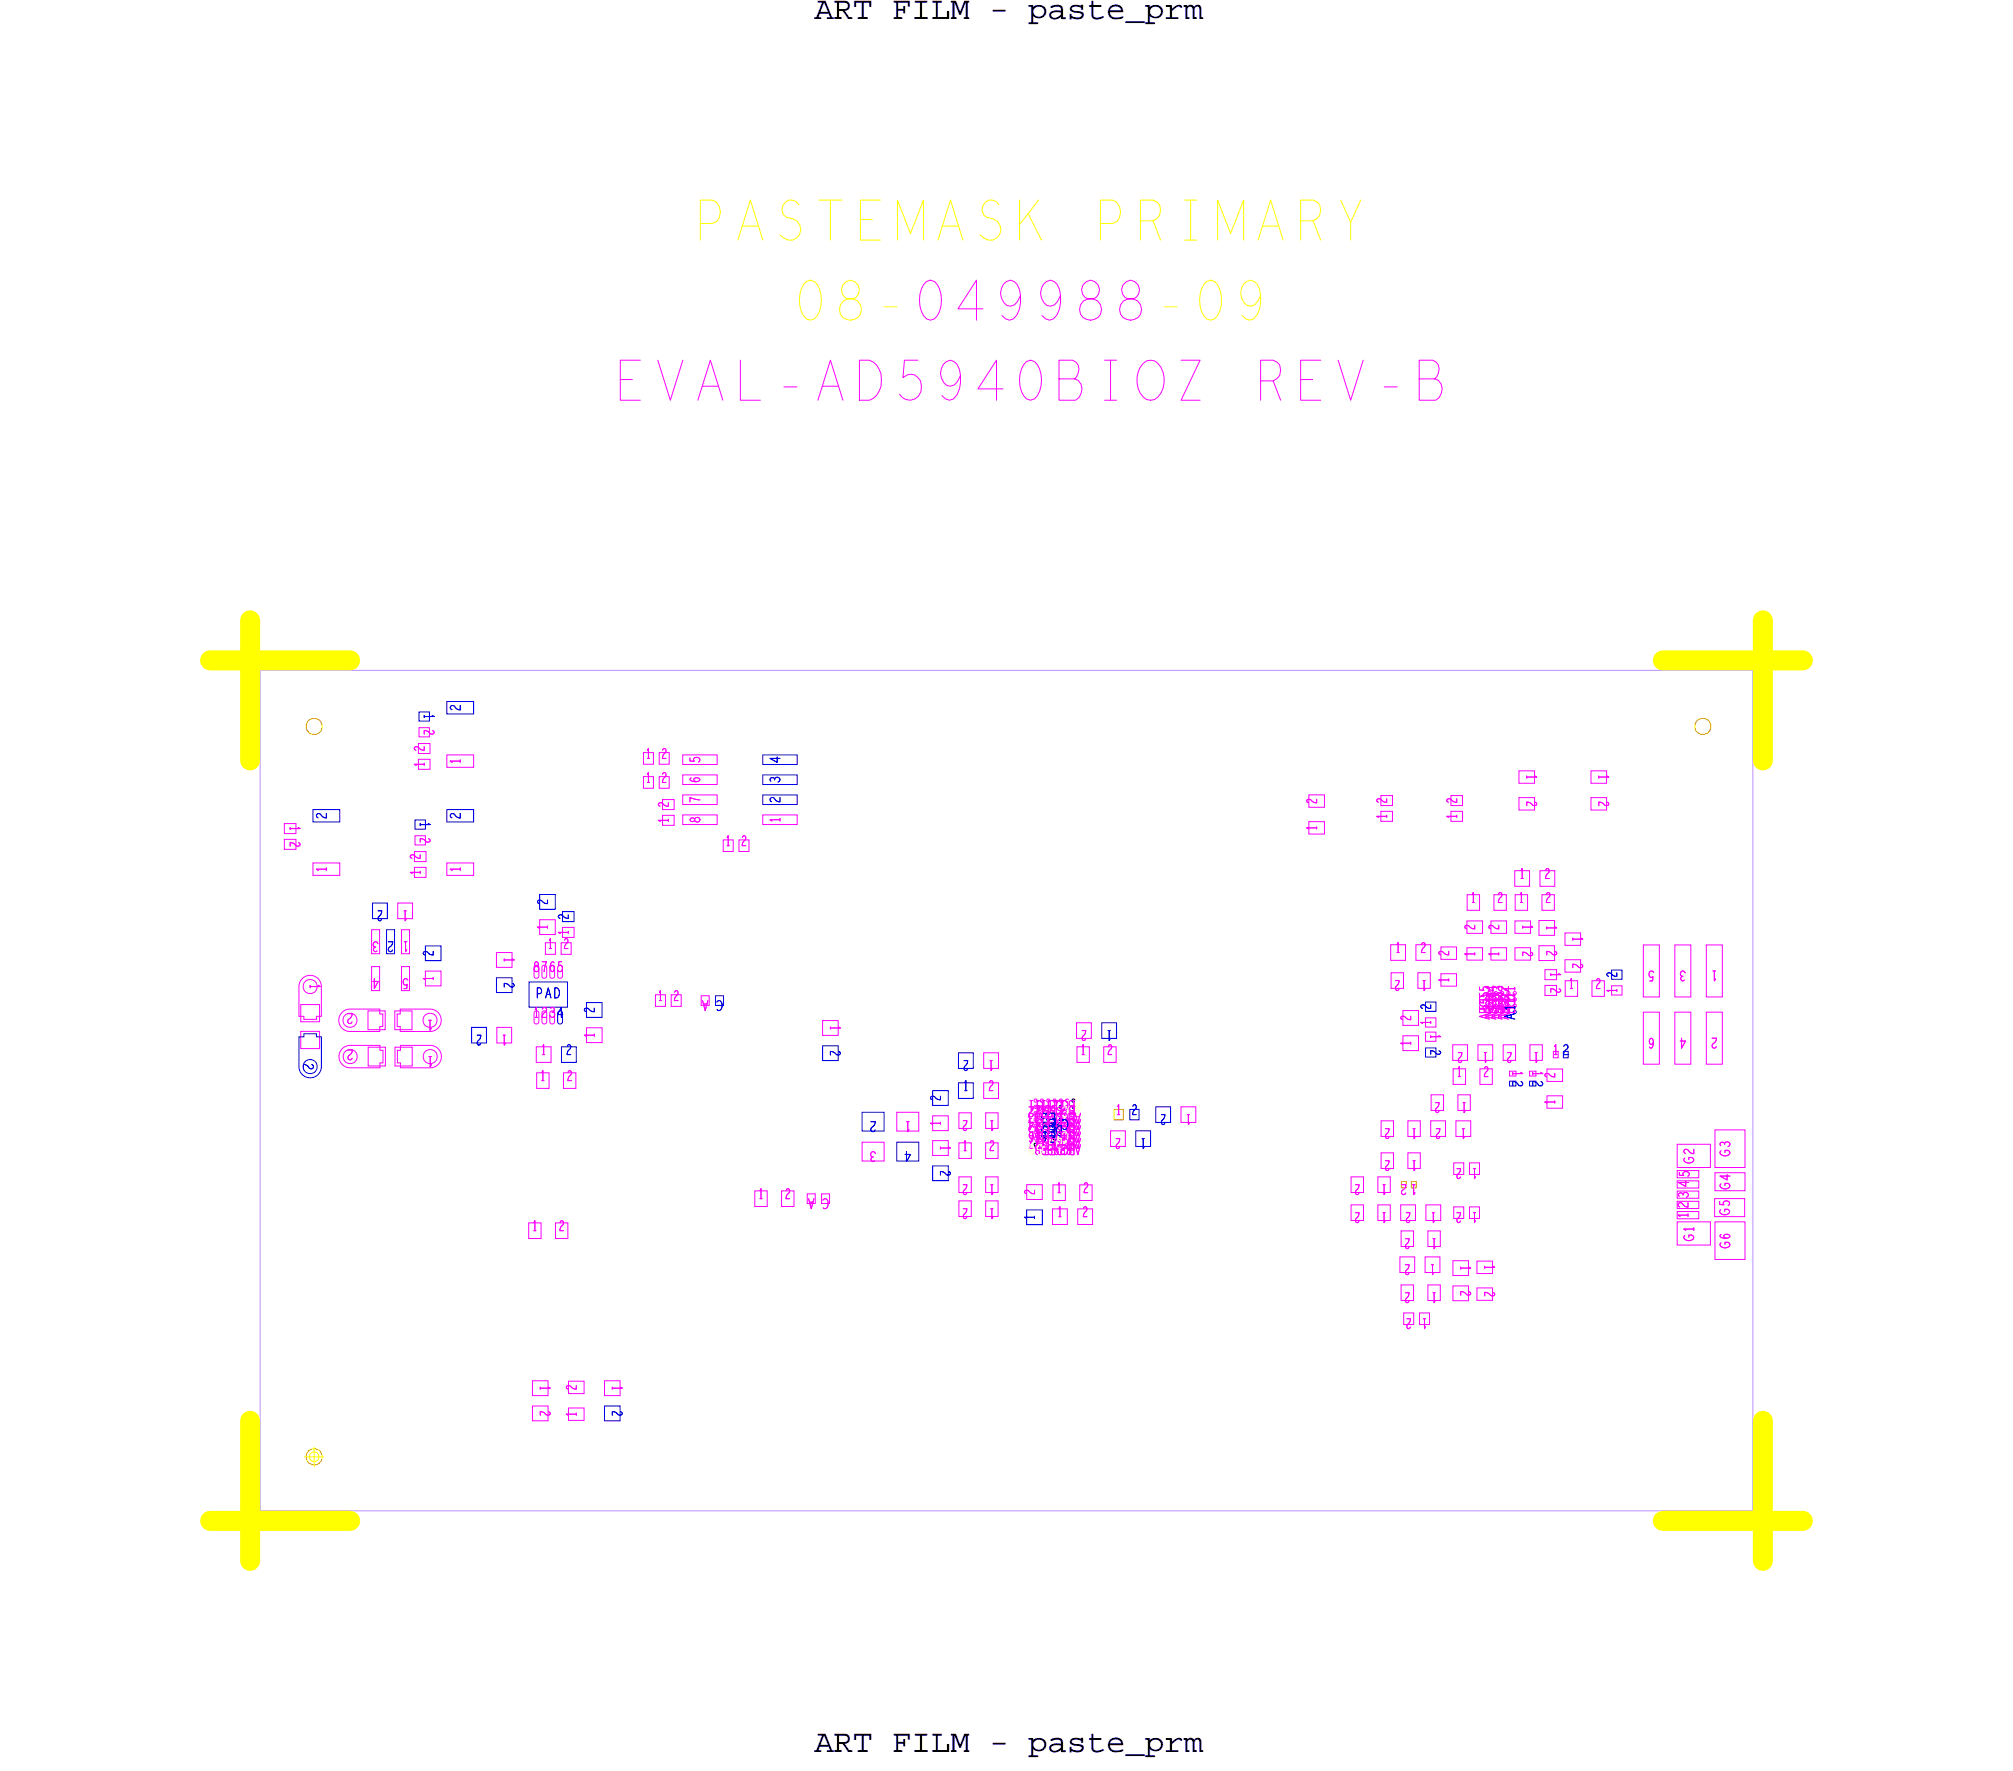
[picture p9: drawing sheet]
<svg xmlns="http://www.w3.org/2000/svg" width="128mm" height="112mm" viewBox="0 0 128 112" stroke-linecap="round" stroke-linejoin="round" font-family="sans-serif">
<defs><g id="words">
<text font-size="2.5" fill="#f0f" x="80" y="25.4">REV-B</text>
<g font-size="2.1">
<text x="51.7" y="1.2">ART FILM - paste_prm</text>
<text x="51.7" y="111.2">ART FILM - paste_prm</text>
</g>
<g font-size=".6" fill="#00f">
<text x="26.9" y="45.3" transform="rotate(90 26.9 45.3)">1</text>
<text x="26.7" y="52.2" transform="rotate(90 26.7 52.2)">1</text>
<text x="49.5" y="49.7" transform="rotate(-90 49.5 49.7)">3</text>
<text x="34" y="63.3">PAD</text>
<text x="70.6" y="65.4" transform="rotate(-180 70.6 65.4)">1</text>
<text x="96.1" y="64.3" transform="rotate(-90 96.1 64.3)">B1D1</text>
<text x="61.1" y="69.2">1</text>
<text x="96" y="68.6" transform="rotate(90 96 68.6)">2</text>
<text x="97.3" y="68.6" transform="rotate(90 97.3 68.6)">2</text>
<text x="99.2" y="66.9">2</text>
<text x="65.7" y="77.4" transform="rotate(-90 65.7 77.4)">1</text>
<text x="72.7" y="72.3" transform="rotate(-180 72.7 72.3)">1</text>
</g>
<g font-size=".6" fill="#f0f">
<text x="18.4" y="52.4" transform="rotate(90 18.4 52.4)">1</text>
<text x="26.9" y="48.7" transform="rotate(-90 26.9 48.7)">1</text>
<text x="29.2" y="48.5" transform="rotate(-90 29.2 48.5)">1</text>
<text x="41" y="48.1">1</text>
<text x="41" y="49.7">1</text>
<text x="42.4" y="52.2" transform="rotate(-90 42.4 52.2)">1</text>
<text x="46.1" y="53.7">1</text>
<text x="49.5" y="52.2" transform="rotate(-90 49.5 52.2)">1</text>
<text x="83.6" y="52.7" transform="rotate(-90 83.6 52.7)">1</text>
<text x="88" y="52" transform="rotate(-90 88 52)">1</text>
<text x="92.5" y="52" transform="rotate(-90 92.5 52)">1</text>
<text x="96.9" y="49.2" transform="rotate(90 96.9 49.2)">1</text>
<text x="101.5" y="49.2" transform="rotate(90 101.5 49.2)">1</text>
<text x="20.7" y="55.4" transform="rotate(-90 20.7 55.4)">1</text>
<text x="24" y="59.8" transform="rotate(-180 24 59.8)">3</text>
<text x="25.9" y="57.8" transform="rotate(-180 25.9 57.8)">1</text>
<text x="25.9" y="59.8" transform="rotate(-180 25.9 59.8)">1</text>
<text x="26.7" y="55.5" transform="rotate(-90 26.7 55.5)">1</text>
<text x="29.2" y="55.4" transform="rotate(-90 29.2 55.4)">1</text>
<text x="34.7" y="59" transform="rotate(-90 34.7 59)">1</text>
<text x="36.1" y="59.3" transform="rotate(-90 36.1 59.3)">1</text>
<text x="93.3" y="57.3">1</text>
<text x="96.4" y="57.3">1</text>
<text x="96.4" y="55.8">1</text>
<text x="96.6" y="58.7" transform="rotate(90 96.6 58.7)">1</text>
<text x="98.2" y="58.7" transform="rotate(90 98.2 58.7)">1</text>
<text x="99.8" y="59.4" transform="rotate(90 99.8 59.4)">1</text>
<text x="19.7" y="62.4" transform="rotate(90 19.7 62.4)">1</text>
<text x="27.5" y="62.3" transform="rotate(-90 27.5 62.3)">1</text>
<text x="27.5" y="64.8" transform="rotate(-180 27.5 64.8)">1</text>
<text x="32" y="60.8" transform="rotate(90 32 60.8)">1</text>
<text x="32.2" y="65.7" transform="rotate(-180 32.2 65.7)">1</text>
<text x="33.8" y="64.6">1234</text>
<text x="34.8" y="60.2">1</text>
<text x="37.7" y="65.9" transform="rotate(-90 37.7 65.9)">1</text>
<text x="41.8" y="63.5">1</text>
<text x="45" y="63.5" transform="rotate(-180 45 63.5)">A</text>
<text x="52.7" y="65.1" transform="rotate(90 52.7 65.1)">1</text>
<text x="88.6" y="60.5">1</text>
<text x="90.5" y="62.2" transform="rotate(-180 90.5 62.2)">1</text>
<text x="90.8" y="65.1" transform="rotate(-90 90.8 65.1)">1</text>
<text x="90.8" y="65.6" transform="rotate(90 90.8 65.6)">1</text>
<text x="91.9" y="62.4" transform="rotate(-90 91.9 62.4)">1</text>
<text x="93.6" y="60.7" transform="rotate(-90 93.6 60.7)">1</text>
<text x="94.5" y="64.7" transform="rotate(-90 94.5 64.7)">A5C5</text>
<text x="94.5" y="64.3" transform="rotate(-90 94.5 64.3)">B5D5</text>
<text x="94.9" y="64.3" transform="rotate(-90 94.9 64.3)">B4D4</text>
<text x="95.1" y="60.7" transform="rotate(-90 95.1 60.7)">1</text>
<text x="95.3" y="64.7" transform="rotate(-90 95.3 64.7)">A3C3</text>
<text x="95.3" y="64.3" transform="rotate(-90 95.3 64.3)">B3D3</text>
<text x="95.7" y="64.3" transform="rotate(-90 95.7 64.3)">B2D2</text>
<text x="98.4" y="61.7" transform="rotate(90 98.4 61.7)">1</text>
<text x="99.6" y="62.7">1</text>
<text x="102.6" y="63" transform="rotate(-90 102.6 63)">1</text>
<text x="107" y="61.6" transform="rotate(-180 107 61.6)">3</text>
<text x="109" y="61.6" transform="rotate(-180 109 61.6)">1</text>
<text x="27.5" y="67.1" transform="rotate(-180 27.5 67.1)">1</text>
<text x="34.3" y="68.6">1</text>
<text x="34.3" y="66.9">1</text>
<text x="57.8" y="71.2" transform="rotate(-180 57.8 71.2)">1</text>
<text x="59.7" y="71.5" transform="rotate(-90 59.7 71.5)">1</text>
<text x="63.1" y="67.3" transform="rotate(-180 63.1 67.3)">1</text>
<text x="63.1" y="71.1" transform="rotate(-180 63.1 71.1)">1</text>
<text x="68.2" y="69.8" transform="rotate(-180 68.2 69.8)">B1D1F1</text>
<text x="68.2" y="70.2" transform="rotate(-180 68.2 70.2)">B2D2F2</text>
<text x="68.2" y="70.6" transform="rotate(-180 68.2 70.6)">B3D3F3</text>
<text x="68.2" y="71" transform="rotate(-180 68.2 71)">B4D4F4</text>
<text x="68.2" y="71.4" transform="rotate(-180 68.2 71.4)">B5D5F5</text>
<text x="68.6" y="66.9">1</text>
<text x="68.6" y="70.6" transform="rotate(-180 68.6 70.6)">A3C3E3G3</text>
<text x="70.8" y="70.7">1</text>
<text x="75.6" y="70.7" transform="rotate(-180 75.6 70.7)">1</text>
<text x="89.5" y="66.4" transform="rotate(-90 89.5 66.4)">1</text>
<text x="89.9" y="71.6" transform="rotate(-180 89.9 71.6)">1</text>
<text x="92.5" y="68.3">1</text>
<text x="93" y="71.6" transform="rotate(-180 93 71.6)">1</text>
<text x="93.1" y="70" transform="rotate(-180 93.1 70)">1</text>
<text x="94.4" y="66.8" transform="rotate(-180 94.4 66.8)">1</text>
<text x="96" y="67.9" transform="rotate(90 96 67.9)">1</text>
<text x="97.3" y="67.9" transform="rotate(90 97.3 67.9)">1</text>
<text x="97.7" y="66.8" transform="rotate(-180 97.7 66.8)">1</text>
<text x="98.5" y="66.9">1</text>
<text x="98.7" y="70.1" transform="rotate(-90 98.7 70.1)">1</text>
<text x="48.1" y="76.1">1</text>
<text x="51.7" y="76.1" transform="rotate(-180 51.7 76.1)">A</text>
<text x="55.6" y="73.1" transform="rotate(-180 55.6 73.1)">3</text>
<text x="59.7" y="72.7" transform="rotate(90 59.7 72.7)">1</text>
<text x="61.1" y="73">1</text>
<text x="63.1" y="76.7" transform="rotate(-180 63.1 76.7)">1</text>
<text x="63.1" y="75.2" transform="rotate(-180 63.1 75.2)">1</text>
<text x="67.1" y="75.7">1</text>
<text x="67.1" y="77.2">1</text>
<text x="68.2" y="72.2" transform="rotate(-180 68.2 72.2)">B7D7F7</text>
<text x="68.2" y="72.6" transform="rotate(-180 68.2 72.6)">B8D8F8</text>
<text x="88" y="75.2" transform="rotate(-180 88 75.2)">1</text>
<text x="88" y="77" transform="rotate(-180 88 77)">1</text>
<text x="89.9" y="73.7" transform="rotate(-180 89.9 73.7)">1</text>
<text x="89.9" y="75.2" transform="rotate(-180 89.9 75.2)">1</text>
<text x="91.1" y="77" transform="rotate(-180 91.1 77)">1</text>
<text x="93.7" y="77" transform="rotate(-180 93.7 77)">1</text>
<text x="93.7" y="74.2" transform="rotate(-180 93.7 74.2)">1</text>
<text x="107.1" y="77.3" transform="rotate(-90 107.1 77.3)">1</text>
<text x="107.2" y="76" transform="rotate(-90 107.2 76)">3</text>
<text x="109.8" y="73.4" transform="rotate(-90 109.8 73.4)">G3</text>
<text x="33.8" y="78.1">1</text>
<text x="90.6" y="83.7" transform="rotate(-180 90.6 83.7)">1</text>
<text x="91.1" y="80.3" transform="rotate(-180 91.1 80.3)">1</text>
<text x="91.2" y="78.6" transform="rotate(-180 91.2 78.6)">1</text>
<text x="91.2" y="82" transform="rotate(-180 91.2 82)">1</text>
<text x="92.7" y="80.3" transform="rotate(90 92.7 80.3)">1</text>
<text x="94.2" y="80.3" transform="rotate(90 94.2 80.3)">1</text>
<text x="107.5" y="78.8" transform="rotate(-90 107.5 78.8)">G1</text>
<text x="34.3" y="87.9" transform="rotate(90 34.3 87.9)">1</text>
<text x="36.6" y="89.9" transform="rotate(-90 36.6 89.9)">1</text>
<text x="38.9" y="87.9" transform="rotate(90 38.9 87.9)">1</text>
</g>
<text font-size=".6" fill="#d79700" x="89.3" y="75.2" transform="rotate(-180 89.3 75.2)">2</text>
</g></defs>
<!-- layer: Board Outline -->
<path d="M16.5 42.5h94.8v53.4h-94.8z" fill="none" stroke="#bf8fff" stroke-width=".06"/>
<path d="M15.9 39.4v8.9zM111.9 39.4v8.9zM13.3 41.9h8.9zM105.5 41.9h8.9zM13.3 96.5h8.9zM15.9 90.2v8.9zM105.5 96.5h8.9zM111.9 90.2v8.9z" fill="none" stroke="#ff0" stroke-width="1.3"/>
<!-- layer: Components -->
<path d="M19.1 63.8h1.2v1h-1.2zM19.1 65.5h1.2v1h-1.2zM23.4 64.2h1v1.1h-1zM23.4 66.5h1.1v1.2h-1.1zM25.1 64.2h1v1.1h-1zM25.1 66.5h1.1v1.2h-1.1z" fill="none" stroke="#f0f" stroke-width=".06"/>
<!-- layer: Nets -->
<g fill="none" stroke="#f0f" stroke-width=".06">
<path d="M18 52.3h.8v.6h-.8zM18 53.3h.8v.6h-.8zM19.9 54.8h1.7v.8h-1.7zM23.6 59h.5v1.5h-.5zM25.2 57.3h1v1h-1zM25.5 59h.5v1.5h-.5zM26.3 54h.7v.7h-.7zM26.3 55h.7v.7h-.7zM26.3 53h.7v.6h-.7zM26.6 47.2h.7v.6h-.7zM26.6 48.2h.7v.6h-.7zM26.6 46.2h.7v.6h-.7z"/>
<path d="M28.4 47.9h1.7v.8h-1.7zM28.4 54.8h1.7v.8h-1.7zM34.3 58.4h.9v.9h-.9zM34.6 59.8h.7v.8h-.7zM35.6 59.8h.7v.8h-.7zM35.7 58.9h.7v.6h-.7zM40.8 47.8h.7v.7h-.7zM40.8 49.3h.7v.7h-.7zM41.8 47.8h.7v.7h-.7zM41.8 49.3h.7v.7h-.7zM42 50.7h.8v.7h-.8zM42 51.7h.8v.7h-.8z"/>
<path d="M43.3 50.4h2.2v.7h-2.2zM43.3 47.9h2.2v.6h-2.2zM43.3 49.2h2.2v.6h-2.2zM43.3 51.7h2.2v.6h-2.2zM45.9 53.3h.6v.7h-.6zM46.9 53.3h.6v.7h-.6zM48.4 51.7h2.2v.6h-2.2zM83.1 52.1h1v.8h-1zM83.1 50.4h1v.8h-1zM87.6 50.5h.8v.6h-.8zM87.6 51.5h.8v.6h-.8zM88.3 60h.9v.9h-.9z"/>
<path d="M89.9 60h.9v.9h-.9zM92.1 50.5h.7v.6h-.7zM92.1 51.5h.7v.6h-.7zM93.1 58.4h1v.8h-1zM93.1 56.8h.8v1h-.8zM94.6 58.4h1v.8h-1zM94.8 56.8h.8v1h-.8zM96.1 55.3h1v.9h-1zM96.2 58.4h.9v.8h-.9zM96.2 56.8h.8v1h-.8zM96.4 50.6h1v.8h-1zM96.4 48.9h1v.8h-1z"/>
<path d="M97.7 58.4h1v1h-1zM97.7 55.3h1v.9h-1zM97.9 56.8h.8v1h-.8zM99.3 59.2h1v.8h-1zM101 50.6h1v.8h-1zM101 48.9h1v.8h-1zM104.3 60h1v3.3h-1zM106.3 60h1v3.3h-1zM108.3 60h1v3.3h-1zM19.2 62.1l.3-.2h.4l.3 .2 .2 .3v2.1h-.3v.2h-.8v-.2h-.3v-1.9zM21.7 64.3l.5-.3h1.9v.4h.2v.8h-.2v.3l-2.1-.1-.3-.2-.2-.3v-.3zM21.7 66.6l.5-.3h1.9v.4h.2v.8h-.2v.3l-2.1-.1-.3-.2-.2-.3v-.3z"/>
<path d="M23.6 61.3h.5v1.6h-.5zM25.4 64l2.2 .1 .3 .4 .1 .5-.2 .3-.4 .2h-2v-.3h-.2v-.8h.2zM25.4 66.3l2.2 .1 .3 .3 .1 .6-.2 .3-.4 .2h-2v-.3h-.2v-.8h.2zM25.5 61.3h.5v1.6h-.5zM27 61.6h1v1h-1zM31.5 60.5h1v.9h-1zM31.5 65.2h1v1h-1zM33.6 77.6h.7v1h-.7zM34 64.2h.1l.1 .1v.5l-.1 .2h-.1l-.1-.2v-.5zM34 61.3h.1l.1 .1v.5l-.1 .2h-.1l-.1-.2v-.5zM34 66.4h1v1h-1zM34.1 68.1h.7v1h-.7z"/>
<path d="M34.5 64.2h.1l.1 .1v.5l-.1 .2h-.1l-.1-.2v-.5zM34.5 61.3h.1l.1 .1v.5l-.1 .2h-.1l-.1-.2v-.5zM35 61.3h.1l.1 .1v.5l-.1 .2h-.1l-.1-.2v-.5zM35 64.2h.1l.1 .1v.5l-.1 .2h-.1l-.1-.2v-.5zM35.3 77.6h.7v1h-.7zM35.5 61.3h.1l.1 .1v.5l-.1 .2h-.1l-.1-.2v-.5zM35.8 68.1h.7v1h-.7zM37.2 65.2h1v1h-1zM41.6 63.1h.6v.8h-.6zM42.6 63.1h.6v.8h-.6zM44.5 63.2h.5v.6h-.5zM47.9 75.6h.8v1h-.8z"/>
<path d="M49.6 75.6h.8v1h-.8zM51.2 75.8h.5v.6h-.5zM52.1 75.8h.6v.6h-.6zM52.2 64.8h1v.9h-1zM54.7 72.5h1.4v1.2h-1.4zM56.9 70.6h1.4v1.2h-1.4zM59.2 70.8h1v1h-1zM59.2 72.4h1v.9h-1zM60.9 70.6h.7v1h-.7zM60.9 72.5h.7v1h-.7zM60.9 74.7h.7v1h-.7zM60.9 76.2h.7v1h-.7z"/>
<path d="M62.4 66.8h1v1h-1zM62.4 68.7h1v1h-1zM62.6 72.5h.7v1h-.7zM62.6 70.6h.7v1h-.7zM62.6 76.2h.7v1h-.7zM62.6 74.7h.7v1h-.7zM65.2 75.2h1v.9h-1zM66.8 76.7h.9v1h-.9zM66.8 75.2h.8v1h-.8zM68.3 64.9h1v1h-1zM68.4 66.4h.7v1h-.7zM68.4 76.7h.9v1h-.9z"/>
<path d="M68.5 75.2h.8v1h-.8zM70.1 66.4h.7v1h-.7zM70.5 71.8h.9v1h-.9zM75 70.2h.9v1h-.9zM85.8 74.7h.7v1h-.7zM85.8 76.5h.7v1h-.7zM87.5 74.7h.7v1h-.7zM87.5 76.5h.7v1h-.7zM87.7 71.1h.7v1h-.7zM87.7 73.2h.7v1h-.7zM88.3 61.7h.8v1h-.8zM88.8 79.8h1v1h-1z"/>
<path d="M88.9 76.5h.9v1h-.9zM88.9 78.1h.8v1h-.8zM89 65.7h1v1h-1zM89 64.1h1v1h-1zM89.4 73.2h.7v1h-.7zM89.4 71.1h.7v1h-.7zM90 61.7h.8v1h-.8zM90.4 79.8h1v1h-1zM90.5 65.5h.6v.6h-.6zM90.5 64.6h.6v.6h-.6zM90.5 76.5h.9v1h-.9zM90.6 78.1h.8v1h-.8z"/>
<path d="M90.8 71.1h.9v1h-.9zM90.8 69.5h.8v1h-.8zM91.5 60.1h.9v.8h-.9zM91.5 61.8h.9v.8h-.9zM92.2 66.3h.9v1h-.9zM92.2 67.8h.8v1h-.8zM92.3 73.8h.6v.7h-.6zM92.3 76.6h.6v.7h-.6zM92.4 71.1h.9v1h-.9zM92.5 69.5h.8v1h-.8zM93.1 60.1h1v.8h-1zM93.3 76.6h.6v.7h-.6z"/>
<path d="M93.3 73.8h.6v.7h-.6zM93.8 66.3h.9v1h-.9zM93.9 67.8h.8v1h-.8zM94.6 60.1h1v.8h-1zM95.4 66.3h.8v1h-.8zM96.2 60.1h.9v.8h-.9zM97.1 66.3h.8v1h-.8zM97.7 60h1v1h-1zM98.1 62.5h.7v.7h-.7zM98.1 61.5h.7v.7h-.7zM98.2 69.5h1v.8h-1zM98.2 67.8h1v.8h-1z"/>
<path d="M99.3 60.9h1v.8h-1zM99.3 62.2h.8v1h-.8zM101 62.2h.8v1h-.8zM102.3 62.6h.6v.5h-.6zM104.3 64.2h1v3.3h-1zM106.3 64.2h1v3.3h-1zM106.4 75.6h1.4v.4h-1.4zM106.4 76.2h1.4v.5h-1.4zM106.4 74.3h1.4v.4h-1.4zM106.4 76.9h1.4v.4h-1.4zM106.4 77.5h2.2v1.5h-2.2zM106.4 72.6h2.2v1.5h-2.2z"/>
<path d="M106.4 74.9h1.4v.5h-1.4zM108.3 64.2h1v3.3h-1zM108.8 76.1h1.9v1.1h-1.9zM108.8 77.5h2v2.4h-2zM108.8 71.7h2v2.4h-2zM108.8 74.4h2v1.2h-2zM33.8 89.2h1v1h-1zM33.8 87.6h1v1h-1zM36.1 89.4h1v.7h-1zM36.1 87.7h1v.7h-1zM38.4 87.6h1v1h-1zM88.9 81.5h.8v1h-.8z"/>
<path d="M89.1 83.3h.6v.8h-.6zM90.1 83.3h.6v.8h-.6zM90.6 81.5h.8v1h-.8zM92.2 80h1v.9h-1zM92.2 81.6h1v.9h-1zM93.7 80h1v.8h-1zM93.7 81.7h1v.8h-1z"/>
<circle cx="19.7" cy="62.6" r=".45"/>
<circle cx="22.2" cy="64.8" r=".45"/>
<circle cx="22.2" cy="67.1" r=".45"/>
<circle cx="27.3" cy="64.8" r=".45"/>
<circle cx="27.3" cy="67.1" r=".45"/>
</g>
<g fill="none" stroke="#d79700" stroke-width=".06">
<path d="M70.7 70.4h.6v.7h-.6z"/>
<circle cx="19.9" cy="46.1" r=".51"/>
<circle cx="108.1" cy="46.1" r=".51"/>
<circle cx="19.9" cy="92.5" r=".51"/>
</g>
<g fill="none" stroke="#00f" stroke-width=".06">
<path d="M19.9 51.4h1.7v.8h-1.7zM23.6 57.3h1v1h-1zM24.5 59h.5v1.5h-.5zM26.3 52h.7v.6h-.7zM26.6 45.2h.7v.6h-.7zM28.4 44.5h1.7v.8h-1.7zM28.4 51.4h1.7v.8h-1.7zM34.3 56.8h.9v.9h-.9zM35.7 57.9h.7v.6h-.7zM48.4 49.2h2.2v.6h-2.2zM48.4 47.9h2.2v.6h-2.2zM48.4 50.4h2.2v.7h-2.2z"/>
<path d="M19 65.8h.3v-.2h.8v.2h.3v2l-.2 .3-.3 .3-.5-.1-.4-.4zM27 60h1v1h-1zM29.9 65.2h1v1h-1zM31.5 62.1h1v.9h-1zM33.6 62.3h2.4v1.6h-2.4zM35.5 64.2h.1l.1 .1v.5l-.1 .2h-.1l-.1-.2v-.5zM35.6 66.4h1v1h-1zM37.2 63.6h1v1h-1zM45.4 63.2h.5v.6h-.5zM52.2 66.4h1v.9h-1zM54.7 70.6h1.4v1.2h-1.4zM56.9 72.5h1.4v1.2h-1.4z"/>
<path d="M59.2 69.2h1v1h-1zM59.2 74h1v.9h-1zM60.8 66.8h1v1h-1zM60.8 68.7h1v1h-1zM65.2 76.8h1v.9h-1zM69.9 64.9h1v1h-1zM71.7 70.4h.6v.7h-.6zM72.1 71.8h.9v1h-.9zM73.4 70.2h.9v1h-.9zM90.5 63.6h.6v.6h-.6zM90.5 66.5h.6v.6h-.6zM102.3 61.6h.6v.5h-.6z"/>
<path d="M38.4 89.2h1v1h-1z"/>
<circle cx="19.7" cy="67.7" r=".45"/>
</g>
<!-- layer: Text -->
<g fill="none" stroke="#f0f" stroke-width=".06">
<path d="M58.8 17.9a.57 .57 0 0 1 .8 .4 1.82 1.82 0 0 1-.3 1.9 .57 .57 0 0 1-.8-.4 1.82 1.82 0 0 1 .3-1.9zM62.4 19.6h-1.6l1.2-1.8v2.5M64.8 18.8l-.2 .3a.49 .49 0 0 1-.9 .1 .88 .88 0 0 1 .4-1.4 .88 .88 0 0 1 .7 1 1.72 1.72 0 0 1-.5 1.4l-.2 .1-.3-.1-.2-.2M67.3 18.8l-.2 .3a.49 .49 0 0 1-.8 .1 .88 .88 0 0 1 .4-1.4 .88 .88 0 0 1 .6 1 1.72 1.72 0 0 1-.4 1.4l-.3 .1-.2-.1-.3-.2M68.7 18.1a.58 .58 0 0 0 .1 .6 .58 .58 0 0 0 .6 .3 .69 .69 0 0 1 .4 1 .69 .69 0 0 1-1.2 0 .69 .69 0 0 1 .5-1 .58 .58 0 0 0 .7-.8 .58 .58 0 0 0-1.1-.1zM71.3 18.1a.58 .58 0 0 0 0 .6 .58 .58 0 0 0 .6 .3 .69 .69 0 0 1 .4 1 .69 .69 0 0 1-1.1 0 .69 .69 0 0 1 .4-1 .58 .58 0 0 0 .7-.8 .58 .58 0 0 0-1-.1zM39.4 24.1h.7M40.6 22.9h-1.2v2.5h1.2M41.8 22.9l.7 2.5 .8-2.5M44.3 25.4l.8-2.5 .8 2.5M44.6 24.5h1M47 22.9v2.5h1.3"/>
<path d="M49.8 24.6h.8M51.9 25.4l.8-2.5 .8 2.5M52.2 24.5h1M54.5 22.9h.7a1.44 1.44 0 0 1 0 2.5h-.7zM58.3 22.9h-.9l-.1 1.1a.68 .68 0 0 1 .8-.2 .68 .68 0 0 1 .4 .7 .76 .76 0 0 1-.5 .8 .76 .76 0 0 1-.9-.3M61 23.8l-.2 .4a.49 .49 0 0 1-.9 .1 .88 .88 0 0 1 .4-1.4 .88 .88 0 0 1 .7 .9 1.72 1.72 0 0 1-.5 1.5l-.2 .1-.3-.1-.2-.2M63.7 24.7h-1.6l1.1-1.8v2.5M65.2 22.9a.57 .57 0 0 1 .8 .5 1.82 1.82 0 0 1-.3 1.9 .57 .57 0 0 1-.9-.5 1.82 1.82 0 0 1 .4-1.9zM67.2 24h1a.74 .74 0 0 1 .5 .7 .74 .74 0 0 1-.4 .7h-1.1v-2.5h.9a.68 .68 0 0 1 .1 1.1M70.1 25.4h.8M70.1 22.9h.8M70.5 22.9v2.5"/>
<path d="M72.5 23.1a.76 .76 0 0 1 .9-.2 .76 .76 0 0 1 .4 .7 1.51 1.51 0 0 1-.5 1.8 .95 .95 0 0 1-1.1-1.1 1.54 1.54 0 0 1 .3-1.2zM75 22.9h1.2l-1.2 2.5h1.2M80 24.2h.8a.69 .69 0 0 0 .5-.7 .69 .69 0 0 0-.5-.6h-.8v2.5M83.8 22.9h-1.3v2.5h1.3M84.9 22.9l.8 2.5 .8-2.5M90.1 24h1a.74 .74 0 0 1 .4 .7 .74 .74 0 0 1-.4 .7h-1v-2.5h.8a.68 .68 0 0 1 .2 1.1M18.9 52.5l.2 .1h-.7M18.9 53.5l.2 .1-.2 .1-.5-.2v.2M20.7 55.2h-.6h.1M25.7 57.8v.6l.1-.1M25.7 59.8v.6l.1-.1M26.7 55.4h-.7h.2"/>
<path d="M26.7 54.2v.3l-.5-.3-.2 .2 .1 .1M26.9 48.5h-.6l.1 .1M26.9 47.4v.2l-.5-.2-.1 .1 .1 .1M27.2 53.2l.1 .1-.1 .1-.5-.2v.2M27.5 46.4l.1 .1-.2 .1-.5-.2v.2M29.2 48.3h-.6l.1 .1M29.2 55.2h-.6h.1M34.7 58.8h-.6l.1 .1M34.9 59.7v-.1v.6M35.8 59.7l.1-.1 .1 .1-.2 .5h.2M36.1 59.2h-.7h.2M41.1 47.6l.1-.1v.6"/>
<path d="M41.1 49.1l.1-.1v.7M42.1 47.6l.1-.1 .1 .1-.3 .5h.3M42.1 49.1l.1-.1 .1 .2-.3 .5h.3M42.4 52.1h-.6h.1M42.4 50.9v.3l-.5-.3-.1 .2 .1 .1M43.8 48.1v.2h.3a.17 .17 0 0 1 0-.2 .17 .17 0 0 1 .3 0 .17 .17 0 0 1-.1 .3M43.8 52a.16 .16 0 0 0 .2 .1 .16 .16 0 0 0 .1-.2 .17 .17 0 0 1 .3 .1 .17 .17 0 0 1-.1 .2 .17 .17 0 0 1-.2-.2l-.2-.1zM43.9 49.4h-.1a.32 .32 0 0 0 .3 .2 .32 .32 0 0 0 .3-.2 .17 .17 0 0 0-.2-.1 .17 .17 0 0 0-.1 .3h.1M44.4 50.8l-.6-.2v.3M46.2 53.2v-.2v.7M47.1 53.1l.1-.1 .1 .2-.2 .5h.2M49.5 52h-.6l.1 .1"/>
<path d="M83.6 52.5h-.7l.2 .1M83.6 50.7v.3l-.5-.3-.2 .1 .1 .1M88 51.8h-.6l.1 .1M88 50.7v.2l-.5-.2-.1 .1 .1 .1M88.7 59.9v-.1v.7M90.2 59.9l.1-.1 .2 .2-.3 .5h.3M92.5 51.8h-.7l.1 .1M92.5 50.7v.2l-.5-.2-.2 .1 .1 .1M93.4 56.8l.1-.2v.7M93.6 58.7v.3l-.5-.3-.1 .1 .1 .1M95.1 56.7l.1-.1 .1 .2-.2 .5h.2M95.1 58.7v.3l-.5-.3-.1 .1 .1 .1"/>
<path d="M96.5 56.8l.1-.2v.7M96.5 55.2l.1-.1v.7M97.2 58.8h.1h-.7M97.4 49.2l.1 .1h-.6M97.4 50.9l.1 .1-.1 .1-.5-.2v.2M98.1 55.2l.1-.1 .1 .2-.2 .5h.2M98.2 56.7l.1-.1 .1 .2-.3 .5h.3M98.7 58.8l.1 .1h-.6M100.3 59.5l.2 .1h-.7M102 49.2l.1 .1h-.6M102 50.9l.1 .1-.1 .1-.5-.2v.2M20.2 62.5l.1 .1h-.6"/>
<path d="M22.1 64.3h.3l-.1 .2-.2 .2a.14 .14 0 0 0 0 .2 .14 .14 0 0 0 .2 0M22.1 66.6h.3l-.1 .2-.2 .2a.14 .14 0 0 0 0 .2 .15 .15 0 0 0 .3 0M23.8 62.1v.6l.2-.4h-.3M23.8 60.1a.14 .14 0 0 0-.1 .2 .14 .14 0 0 0 .2 0M25.9 62.2a.17 .17 0 0 0-.2 0 .17 .17 0 0 0-.1 .2 .17 .17 0 0 0 .2 .1v.2h-.2M27.3 64.8v.6l.1-.1M27.3 67.1v.6l.1-.1M27.5 62.1h-.6l.1 .1M32 65.7v.6l.1-.1M32.5 60.9h.1h-.6M33.9 77.6v-.1v.6M34 64.1v-.2v.7"/>
<path d="M34 61.1l-.1 .2a.24 .24 0 0 1 .2 .3 .18 .18 0 0 1-.2-.1 .18 .18 0 0 1 .2-.2v-.2zM34.4 68.1l.1-.2v.7M34.4 61h.3l-.2 .7M34.4 64a.14 .14 0 0 1 .2 0 .14 .14 0 0 1 .1 .2l-.2 .2-.1 .2h.3M34.4 66.4l.1-.1v.6M35 64a.14 .14 0 0 1 .2 0 .14 .14 0 0 1-.1 .2M35.2 61.1h-.1a.32 .32 0 0 0-.2 .2 .32 .32 0 0 0 .2 .3 .17 .17 0 0 0 .1-.2 .17 .17 0 0 0-.2-.1l-.1 .1M35.5 77.6l.2-.1 .1 .1-.3 .5h.3M35.6 61h-.1l-.1 .3a.17 .17 0 0 1 .3 .1 .17 .17 0 0 1-.1 .2 .17 .17 0 0 1-.2 0M36.1 68.1l.1-.2 .1 .2-.3 .5h.3M37.7 65.7h-.6l.1 .1M41.9 63v-.1v.6"/>
<path d="M42.8 63l.1-.1 .1 .1-.2 .5h.2M44.6 63.5l.2 .6 .1-.6M48.2 75.6l.1-.2v.7M49.9 75.5l.1-.1 .1 .2-.2 .5h.2M51.3 76.1l.2 .6 .2-.6M52.2 76.2a.22 .22 0 0 1 .3-.1 .22 .22 0 0 1 .1 .4l-.1 .2h-.3M53.2 65.2h.1h-.6M55.4 73.4a.14 .14 0 0 0-.1 .2 .14 .14 0 0 0 .2 .1M57.6 71.2v.6l.1-.1M59.7 71.3h-.6l.1 .1M60.2 72.8l.1 .1h-.6M61.1 71.1h.3l-.3 .5 .1 .2 .2-.2"/>
<path d="M61.1 76.7h.3l-.3 .5 .1 .1 .2-.1M61.1 75.2h.3l-.3 .5 .1 .1 .2-.1M61.2 72.5l.1-.1v.6M62.8 68.7l.1-.1 .1 .1-.2 .5h.2M62.8 72.5l.2-.1 .1 .1-.3 .5h.3M62.9 67.3v.6l.1-.1M63 71.1v.7v-.2M63 76.7v.6v-.1M63 75.2v.6v-.1M65.3 70.2h.3l-.1 .2-.2 .2a.16 .16 0 0 0 .1 .3 .14 .14 0 0 0 .2-.1M65.4 71v.7l.2-.5h-.3M65.4 69.8h.1"/>
<path d="M65.4 71a.14 .14 0 0 0-.1 .2 .14 .14 0 0 0 .2 0M65.5 69.8v.7v-.1M65.5 72.2l-.2 .7h.3M65.6 72.1l-.1 .1a.17 .17 0 0 1-.2-.2 .17 .17 0 0 1 .2-.1 .37 .37 0 0 1-.1 .6l-.1-.1M65.6 71.5a.17 .17 0 0 0-.2 0 .17 .17 0 0 0-.1 .2 .17 .17 0 0 0 .3 .1l-.1 .3h-.2M65.7 75.5v.3l-.5-.3-.2 .1 .1 .2M65.7 70.2h.3l-.1 .2-.2 .2a.16 .16 0 0 0 .1 .3 .14 .14 0 0 0 .2-.1M65.7 72.7a.18 .18 0 0 1 .3 .1 .18 .18 0 0 1-.2 .2v.3a.16 .16 0 0 0 .2-.2 .16 .16 0 0 0-.2-.1zM65.8 71v.7l.2-.5h-.3M65.9 69.8v.7v-.1M65.9 72.2l-.2 .7h.3M66 70.2h-.2v-.2a.23 .23 0 0 1 .4-.1 .23 .23 0 0 1 0 .4l-.2 .2-.1-.1"/>
<path d="M66 70.6h-.2v-.2a.23 .23 0 0 1 .4-.1 .23 .23 0 0 1 0 .4l-.2 .2-.1-.1M66 71h-.2v-.2a.23 .23 0 0 1 .4-.1 .23 .23 0 0 1 0 .4l-.2 .2-.1-.1M66 71.4h-.2v-.2a.23 .23 0 0 1 .4-.1 .23 .23 0 0 1 0 .4l-.2 .2-.1-.1M66 71.8h-.2v-.2a.23 .23 0 0 1 .4-.1 .23 .23 0 0 1 0 .4l-.2 .2-.1-.1M66 72.2h-.2v-.2a.23 .23 0 0 1 .4-.1 .23 .23 0 0 1 0 .4l-.2 .2-.1-.1M66 72.6h-.2v-.2a.23 .23 0 0 1 .4-.1 .23 .23 0 0 1 0 .4l-.2 .2-.1-.1M66 72.1l-.1 .1a.17 .17 0 0 1-.2-.2 .17 .17 0 0 1 .2-.1 .37 .37 0 0 1-.1 .6l-.1-.1M66 71.5a.17 .17 0 0 0-.2 0 .17 .17 0 0 0-.1 .2 .17 .17 0 0 0 .3 .1l-.1 .3h-.2M66.1 70.2h.3l-.1 .2-.2 .2a.16 .16 0 0 0 .1 .3 .14 .14 0 0 0 .2-.1M66.1 72.7a.18 .18 0 0 1 .3 .1 .18 .18 0 0 1-.2 .2v.3a.16 .16 0 0 0 .2-.2 .16 .16 0 0 0-.2-.1zM66.3 69.8v.7v-.1M66.3 72.2l-.2 .7h.3"/>
<path d="M66.5 70.2h.3l-.1 .2-.2 .2a.16 .16 0 0 0 .1 .3 .14 .14 0 0 0 .2-.1M66.5 69.8v.7h-.2M66.5 70.2v.7h-.2M66.5 70.6v.7h-.2M66.5 71v.7h-.2M66.5 71.4v.7h-.2M66.5 71.8v.7h-.2M66.5 72.2v.7h-.2M66.5 72.6v.7h-.2M66.5 72.7a.18 .18 0 0 1 .3 .1 .18 .18 0 0 1-.2 .2v.3a.16 .16 0 0 0 .2-.2 .16 .16 0 0 0-.2-.1zM66.6 71v.7l.2-.5h-.3M66.7 70.2h.2v.7h-.2"/>
<path d="M66.7 72.2h.2v.7h-.2M66.7 72.6h.2v.7h-.2M66.7 70.4v.1v-.7h.2v.7h-.2M66.8 72.1l-.1 .1a.17 .17 0 0 1-.2-.2 .17 .17 0 0 1 .2-.1 .37 .37 0 0 1-.1 .6l-.1-.1M66.9 72.7a.18 .18 0 0 1 .3 .1 .18 .18 0 0 1-.2 .2v.3a.16 .16 0 0 0 .2-.2 .16 .16 0 0 0-.2-.1zM67.1 69.8v.7v-.1M67.1 72.2l-.2 .7h.3M67.2 75.2v-.1v.6M67.2 69.9l.2-.1v.7a.34 .34 0 0 1-.3-.3 .34 .34 0 0 1 .1-.3zM67.2 70.3l.2-.1v.7a.34 .34 0 0 1-.3-.3 .34 .34 0 0 1 .1-.3zM67.2 70.7l.2-.1v.7a.34 .34 0 0 1-.3-.3 .34 .34 0 0 1 .1-.3zM67.2 71.1l.2-.1v.7a.34 .34 0 0 1-.3-.3 .34 .34 0 0 1 .1-.3z"/>
<path d="M67.2 71.9l.2-.1v.7a.34 .34 0 0 1-.3-.3 .34 .34 0 0 1 .1-.3zM67.2 72.7l.2-.1v.7a.34 .34 0 0 1-.3-.3 .34 .34 0 0 1 .1-.3zM67.2 71.5a.17 .17 0 0 0-.2 0 .17 .17 0 0 0-.1 .2 .17 .17 0 0 0 .3 .1l-.1 .3h-.2M67.2 76.7l.1-.1v.6M67.3 70.2h.3l-.1 .2-.2 .2a.16 .16 0 0 0 .1 .3 .14 .14 0 0 0 .2-.1M67.3 72.7a.18 .18 0 0 1 .3 .1 .18 .18 0 0 1-.2 .2v.3a.16 .16 0 0 0 .2-.2 .16 .16 0 0 0-.2-.1zM67.4 71v.7l.2-.5h-.3M67.4 69.9a.22 .22 0 0 1 .4 0 .22 .22 0 0 1 0 .3l-.1 .3-.2-.1M67.4 70.7a.22 .22 0 0 1 .4 0 .22 .22 0 0 1 0 .3l-.1 .3-.2-.1M67.4 71.5a.22 .22 0 0 1 .4 0 .22 .22 0 0 1 0 .3l-.1 .3-.2-.1M67.4 72.3a.22 .22 0 0 1 .4 0 .22 .22 0 0 1 0 .3l-.1 .3-.2-.1M67.4 72.7a.22 .22 0 0 1 .4 0 .22 .22 0 0 1 0 .3l-.1 .3-.2-.1"/>
<path d="M67.5 69.8v.7v-.1M67.5 72.2l-.2 .7h.3M67.6 72.1l-.1 .1a.17 .17 0 0 1-.2-.2 .17 .17 0 0 1 .2-.1 .37 .37 0 0 1-.1 .6l-.1-.1M67.6 71.5a.17 .17 0 0 0-.2 0 .17 .17 0 0 0-.1 .2 .17 .17 0 0 0 .3 .1l-.1 .3h-.2M67.7 72.7a.18 .18 0 0 1 .3 .1 .18 .18 0 0 1-.2 .2v.3a.16 .16 0 0 0 .2-.2 .16 .16 0 0 0-.2-.1zM67.8 71v.7l.2-.5h-.3M67.9 72.2l-.2 .7h.3M68 70.2l-.1 .3h.3v-.7h-.3v.2v.2h.3M68 70.6l-.1 .3h.3v-.7h-.3v.2v.2h.3M68 71l-.1 .3h.3v-.7h-.3v.2v.2h.3M68 71.4l-.1 .3h.3v-.7h-.3v.2v.2h.3M68 71.8l-.1 .3h.3v-.7h-.3v.2v.2h.3"/>
<path d="M68 72.2l-.1 .3h.3v-.7h-.3v.2v.2h.3M68 72.6l-.1 .3h.3v-.7h-.3v.2v.2h.3M68 73l-.1 .3h.3v-.7h-.3v.2v.2h.3M68 72.1l-.1 .1a.17 .17 0 0 1-.2-.2 .17 .17 0 0 1 .2-.1 .37 .37 0 0 1-.1 .6l-.1-.1M68 71.5a.17 .17 0 0 0-.2 0 .17 .17 0 0 0-.1 .2 .17 .17 0 0 0 .3 .1l-.1 .3h-.2M68.2 70.6l.2 .7 .2-.7M68.2 71l.2 .7 .2-.7M68.2 71.4l.2 .7 .2-.7M68.2 71.8l.2 .7 .2-.7M68.2 72.2l.2 .7 .2-.7M68.2 72.6l.2 .7 .2-.7M68.3 71.3h.2"/>
<path d="M68.3 71.7h.2M68.3 72.1h.2M68.3 72.5h.2M68.3 72.9h.2M68.7 66.4v-.1v.6M68.7 65.4h.2l-.2 .5 .1 .1 .1-.1M68.8 76.7l.1-.1 .1 .1-.2 .5h.2M68.8 75.2l.1-.1 .1 .1-.2 .5h.2M70.3 66.4l.2-.1 .1 .1-.3 .5h.3M70.8 72.3h.3l-.3 .5 .1 .1 .2-.1M70.9 70.2l.1-.1v.6M75.4 70.7v.7l.1-.2"/>
<path d="M86 75.2h.3l-.3 .5 .1 .1 .1-.1M86 77h.3l-.3 .5 .1 .1 .1-.1M87.8 75.2v.6l.1-.1M87.8 77v.6l.1-.1M87.9 71.6h.3l-.3 .5 .1 .2 .2-.1M87.9 73.7h.3l-.3 .5 .1 .1 .2-.1M88.6 62.2h.2l-.2 .5 .1 .2 .1-.1M88.9 75.2h.3v.2l-.2 .2a.14 .14 0 0 0 0 .2 .14 .14 0 0 0 .2-.1M89.2 78.6h.2l-.2 .5 .1 .1 .1-.1M89.3 77h.2l-.2 .5 .1 .1 .1-.1M89.5 64.5v.2l-.5-.2-.1 .1 .1 .1M89.5 66.2h-.6l.1 .1"/>
<path d="M89.7 75.2v.6l.1-.1M89.7 71.6v.7l.1-.2M89.7 73.7v.6l.1-.1M90.4 62.2v.7l.1-.2M90.8 64.9h-.6l.1 .1M91 77v.6v-.1M91 78.6v.6l.1-.1M91.1 70h.2l-.2 .5 .1 .1 .1-.1M91.2 71.6h.2l-.2 .5 .1 .2 .1-.1M91.3 65.7l.1 .1h-.6M91.9 62.2h-.6l.1 .1M91.9 60.4v.2l-.4-.2-.2 .1 .1 .1"/>
<path d="M92.5 77h.2l-.2 .5 .1 .1 .1-.1M92.5 74.2h.2l-.2 .5 .1 .1 .1-.1M92.6 67.8v-.1v.6M92.6 66.8h.2l-.2 .5 .1 .1 .1-.1M92.9 71.6v.7v-.2M92.9 70v.6l.1-.1M93.6 77v.6v-.1M93.6 74.2v.6v-.1M93.6 60.5h-.6l.1 .1M93.9 62.6v.2l.3 .1a.17 .17 0 0 1 0-.3 .17 .17 0 0 1 .3 .1 .17 .17 0 0 1-.1 .2M93.9 63v.2l.3 .1a.17 .17 0 0 1 0-.3 .17 .17 0 0 1 .3 .1 .17 .17 0 0 1-.1 .2M93.9 63.4v.2h.3a.17 .17 0 0 1 0-.2 .17 .17 0 0 1 .3 .1 .17 .17 0 0 1-.1 .2"/>
<path d="M93.9 63.8v.2h.3a.17 .17 0 0 1 0-.2 .17 .17 0 0 1 .3 .1 .17 .17 0 0 1-.1 .2M93.9 63.3a.34 .34 0 0 1 .4-.1 .34 .34 0 0 1 .2 .3h-.6zM94.2 64.1l-.3-.1v.3h.6v-.3h-.1h-.2v.3M94.2 67.8l.1-.1 .1 .1-.2 .5h.2M94.3 66.8v.6v-.1M94.3 63.3a.34 .34 0 0 1 .4-.1 .34 .34 0 0 1 .2 .3h-.6zM94.4 63.5a.22 .22 0 0 1 .1 .3 .22 .22 0 0 1-.3 .1l-.3-.1 .1-.2M94.5 64.3l-.6 .2 .6 .2M94.6 64.1l-.3-.1v.3h.6v-.3h-.1h-.2v.3M94.7 63.3a.34 .34 0 0 1 .4-.1 .34 .34 0 0 1 .2 .3h-.6zM94.8 62.6v.3l-.5-.2h.6M94.8 63v.3l-.5-.2h.6"/>
<path d="M94.8 63.4v.3l-.5-.2h.6M94.8 63.8v.3l-.5-.2h.6M94.8 63.5a.22 .22 0 0 1 .1 .3 .22 .22 0 0 1-.3 .1l-.3-.1 .1-.2M94.9 64.3l-.6 .2 .6 .2M95 64.1l-.3-.1v.3h.6v-.3h-.1h-.2v.3M95.1 60.5h-.6l.1 .1M95.1 63.3a.34 .34 0 0 1 .4-.1 .34 .34 0 0 1 .2 .3h-.6zM95.2 63.5a.22 .22 0 0 1 .1 .3 .22 .22 0 0 1-.3 .1l-.3-.1 .1-.2M95.3 64.3l-.6 .2 .6 .2M95.4 64.1l-.3-.1v.3h.6v-.3h-.1h-.2v.3M95.5 63.3a.34 .34 0 0 1 .4-.1 .34 .34 0 0 1 .2 .3h-.6zM95.6 63.5a.22 .22 0 0 1 .1 .3 .22 .22 0 0 1-.3 .1l-.3-.1 .1-.2"/>
<path d="M95.7 66.8h.2l-.2 .5 .1 .1 .1-.1M95.7 62.6v.3l-.2-.1-.1-.2a.16 .16 0 0 0-.3 .1 .14 .14 0 0 0 .1 .2M95.7 63v.3l-.2-.1-.1-.2a.16 .16 0 0 0-.3 .1 .14 .14 0 0 0 .1 .2M95.7 63.4v.3l-.2-.1-.1-.2a.16 .16 0 0 0-.3 .1 .14 .14 0 0 0 .1 .2M95.7 63.8v.3l-.2-.1-.1-.2a.16 .16 0 0 0-.3 .1 .14 .14 0 0 0 .1 .2M95.7 64.3l-.6 .2 .6 .2M95.8 64.1l-.3-.1v.3h.6v-.3h-.1h-.2v.3M96 63.5a.22 .22 0 0 1 .1 .3 .22 .22 0 0 1-.3 .1l-.3-.1 .1-.2M96.1 62.7h-.6l.1 .1M96.1 63.1h-.6l.1 .1M96.1 63.5h-.6l.1 .1M96.5 68.1h.1h-.6"/>
<path d="M97.2 60.4l.1 .2-.2 .1-.5-.3v.3M97.5 66.8v.6l.1-.1M97.8 68.1h.1h-.6M98.7 66.4v-.1v.6M98.7 69.9h-.7l.2 .1M98.7 68.1v.3l-.5-.3-.2 .1 .1 .1M98.7 60.4l.1 .1-.1 .1-.5-.2v.2M98.9 61.8l.2 .1h-.7M99 62.8l.1 .1-.2 .1-.5-.3v.3M99.7 62.2v-.1v.6M100.4 61.2l.1 .1-.2 .1-.5-.2v.2M101.3 62.2l.1-.1 .1 .1-.2 .5h.2"/>
<path d="M102.6 62.9h-.6h.1M104.9 66.2a.17 .17 0 0 1-.2-.1 .17 .17 0 0 1 .2-.2 .37 .37 0 0 1-.2 .6v-.1M105 61.7a.17 .17 0 0 0-.3 0 .17 .17 0 0 0 0 .2 .17 .17 0 0 0 .2 .1v.3h-.2M106.6 74.4v.2h.3a.17 .17 0 0 1 0-.2 .17 .17 0 0 1 .2 0 .17 .17 0 0 1 0 .3M106.7 65.9v.6l.3-.4h-.4M106.8 62a.14 .14 0 0 0-.1 .2 .14 .14 0 0 0 .2 0M106.8 75.8a.14 .14 0 0 0-.2-.1 .14 .14 0 0 0 0 .2M106.9 78.4a.28 .28 0 0 0 .2 .4 .28 .28 0 0 0 .3-.1l.1-.2-.1-.1h-.2v.1M106.9 73.5a.28 .28 0 0 0 .2 .3 .28 .28 0 0 0 .3-.1l.1-.1-.1-.1h-.2v.1M107 75v.3l-.5-.3h.7M107.1 77.1h-.6l.1 .1M107.1 76.3v.3h-.2l-.1-.2a.15 .15 0 0 0-.3 0 .14 .14 0 0 0 .1 .2"/>
<path d="M107.5 78h-.6l.1 .1M107.5 72.9v.3h-.2l-.2-.2a.14 .14 0 0 0-.2 0 .14 .14 0 0 0 .1 .2M108.7 65.9h.2v.2l-.2 .2a.14 .14 0 0 0 0 .2 .14 .14 0 0 0 .2-.1M108.8 61.6v.7l.1-.2M109.1 76.3v.1l.3 .1a.17 .17 0 0 1 .1-.3 .17 .17 0 0 1 .2 .1 .17 .17 0 0 1 0 .2M109.2 76.8a.28 .28 0 0 0 .2 .3 .28 .28 0 0 0 .3-.1l.1-.1-.1-.2h-.2v.2M109.2 78.9a.28 .28 0 0 0 .2 .3 .28 .28 0 0 0 .3-.1l.1-.1-.1-.2h-.2v.2M109.2 73a.28 .28 0 0 0 .2 .4 .28 .28 0 0 0 .3-.1l.1-.1-.1-.2h-.2v.1M109.2 75.1a.28 .28 0 0 0 .2 .4 .28 .28 0 0 0 .3-.1l.1-.1-.1-.2h-.2v.1M109.2 78.3v.1a.32 .32 0 0 0 .3 .2 .32 .32 0 0 0 .3-.2 .17 .17 0 0 0-.2-.1 .17 .17 0 0 0-.1 .2v.1M109.5 72.6a.14 .14 0 0 0-.2-.1 .14 .14 0 0 0-.1 .2M109.6 74.5v.4l-.4-.3h.6"/>
<path d="M34.8 88l.1 .1h-.6M34.8 89.6l.1 .1-.1 .1-.5-.2v.2M36.6 87.9v.3l-.5-.3-.2 .1 .1 .2M36.6 89.7h-.7l.2 .1M39.4 88l.1 .1h-.6M89.2 80.3h.2l-.2 .5 .1 .1 .1-.1M89.2 82h.2l-.2 .5 .1 .2 .1-.1M89.3 83.7h.2l-.2 .5 .1 .1 .1-.1M90.4 83.7v.6l.1-.1M90.9 80.3v.6l.1-.1M91 82v.7l.1-.2M93.2 80.4l.1 .1h-.6"/>
<path d="M93.2 82l.1 .1-.1 .1-.5-.2v.2M94.7 80.4h.2h-.7M94.8 82l.1 .1-.2 .1-.5-.2v.2"/>
</g>
<g fill="none" stroke="#00f" stroke-width=".06">
<path d="M20.7 51.6v.3h-.2l-.2-.2a.14 .14 0 0 0-.2 0 .14 .14 0 0 0 .1 .2M24 57.8h.2l-.2 .5 .1 .1 .1-.1M24.6 59.8h.3v.2l-.2 .1a.15 .15 0 0 0 0 .3 .14 .14 0 0 0 .2-.1M27.2 52.3h.1h-.6M27.4 45.4l.2 .1h-.7M29.2 44.8v.3l-.2-.1-.2-.2a.14 .14 0 0 0-.2 0 .14 .14 0 0 0 .1 .2M29.2 51.6v.3h-.2l-.2-.2a.14 .14 0 0 0-.2 0 .14 .14 0 0 0 .1 .2M34.7 57.1v.3l-.5-.3-.1 .1 .1 .1M36.1 58.1v.2l-.5-.2-.2 .1 .1 .1M49.2 49.4a.14 .14 0 0 0-.2 0 .14 .14 0 0 0-.1 .2M49.3 48v.4l-.4-.3h.6M49.5 50.6v.3l-.2-.1-.2-.2a.14 .14 0 0 0-.2 .1 .14 .14 0 0 0 .1 .2"/>
<path d="M19.8 67.6a.14 .14 0 0 1 .1 .2 .15 .15 0 0 1-.3 0l-.1-.2-.2-.1v.3M27.5 60.4v.2l-.5-.2-.1 .1 .1 .1M30.3 65.7h.2l-.2 .5 .1 .1 .1-.1M32.5 62.4l.1 .1-.1 .1-.5-.2v.2M34.1 63.1l.3-.1-.1-.3h-.2v.6M34.6 63.3l.2-.6 .2 .6M35.2 62.7a.32 .32 0 0 1 .3 .3 .32 .32 0 0 1-.3 .3zM35.7 64.4h-.3l.2-.5v.7M36 66.4l.1-.1 .1 .1-.2 .5h.2M37.7 64v.2l-.5-.2-.1 .1 .1 .1M45.5 63.6a.22 .22 0 0 1 .3 0 .22 .22 0 0 1 0 .3l-.1 .2h-.2M53.2 66.7l.1 .2-.1 .1-.5-.3v.3"/>
<path d="M55.3 71.2h.3l-.1 .2-.2 .2a.14 .14 0 0 0 0 .2 .14 .14 0 0 0 .2-.1M57.5 73.1v.6l.3-.4h-.4M59.7 69.6v.2l-.5-.2-.1 .1 .1 .1M60.2 74.4l.1 .1-.1 .1-.5-.3v.3M61.2 67.3h.2l-.2 .5 .1 .1 .1-.1M61.2 68.7l.1-.1v.6M65.7 77.3h-.7h.2M66.2 71v.7l.2-.5h-.3M66.4 72.1l-.1 .1a.17 .17 0 0 1-.2-.2 .17 .17 0 0 1 .2-.1 .37 .37 0 0 1-.1 .6l-.1-.1M66.4 71.5a.17 .17 0 0 0-.2 0 .17 .17 0 0 0-.1 .2 .17 .17 0 0 0 .3 .1l-.1 .3h-.2M66.7 70.6h.2v.7h-.2M66.7 71h.2v.7h-.2"/>
<path d="M66.7 71.4h.2v.7h-.2M66.7 71.8h.2v.7h-.2M66.8 71.5a.17 .17 0 0 0-.2 0 .17 .17 0 0 0-.1 .2 .17 .17 0 0 0 .3 .1l-.1 .3h-.2M67 71v.7l.2-.5h-.3M67.2 71.5l.2-.1v.7a.34 .34 0 0 1-.3-.3 .34 .34 0 0 1 .1-.3zM67.4 71.1a.22 .22 0 0 1 .4 0 .22 .22 0 0 1 0 .3l-.1 .3-.2-.1M70.4 65.4v.6l.1-.1M71.9 70.2l.1-.1 .1 .1-.2 .5h.2M72.6 72.3v.6v-.1M73.7 70.7h.2l-.2 .5 .1 .2 .1-.1M90.8 63.8v.2l-.5-.2-.1 .1 .1 .1M91.3 66.7l.1 .1-.1 .1-.5-.2v.2"/>
<path d="M95.9 64.4v.2M96.1 63.9h-.6l.1 .1M96.1 64.3l-.6 .2 .6 .2M96.5 68.6a.16 .16 0 0 1 .1 .3 .14 .14 0 0 1-.2 0l-.2-.2-.2-.1v.3M97.8 68.6a.16 .16 0 0 1 .1 .3 .14 .14 0 0 1-.2 0l-.2-.2-.2-.1v.3M99.2 66.4a.16 .16 0 0 1 .3-.1 .14 .14 0 0 1 0 .2l-.2 .2-.1 .2h.3M102.6 61.7v.3l-.5-.3-.1 .1 .1 .2M39.4 89.6l.1 .1-.1 .1-.5-.2v.2"/>
</g>
<g fill="none" stroke="#ffffcf" stroke-width=".06">
<path d="M65.3 72.7a.18 .18 0 0 1 .3 .1 .18 .18 0 0 1-.2 .2v.3a.16 .16 0 0 0 .2-.2 .16 .16 0 0 0-.2-.1zM66 73h-.2v-.2a.23 .23 0 0 1 .4-.1 .23 .23 0 0 1 0 .4l-.2 .2-.1-.1M66.7 72.2l-.2 .7h.3M66.9 70.2h.3l-.1 .2-.2 .2a.16 .16 0 0 0 .1 .3 .14 .14 0 0 0 .2-.1M67.2 72.3l.2-.1v.7a.34 .34 0 0 1-.3-.3 .34 .34 0 0 1 .1-.3zM67.2 72.1l-.1 .1a.17 .17 0 0 1-.2-.2 .17 .17 0 0 1 .2-.1 .37 .37 0 0 1-.1 .6l-.1-.1M67.4 70.3a.22 .22 0 0 1 .4 0 .22 .22 0 0 1 0 .3l-.1 .3-.2-.1M67.4 71.9a.22 .22 0 0 1 .4 0 .22 .22 0 0 1 0 .3l-.1 .3-.2-.1M67.7 70.2h.3l-.1 .2-.2 .2a.16 .16 0 0 0 .1 .3 .14 .14 0 0 0 .2-.1M67.9 69.8v.7v-.1M68.2 69.8l.2 .7 .2-.7M68.2 70.2l.2 .7 .2-.7"/>
<path d="M68.3 70.1h.2"/>
</g>
<g fill="none" stroke="#ff0" stroke-width=".06">
<path d="M44.4 14.2h.8a.79 .79 0 0 0 .5-.8 .79 .79 0 0 0-.5-.7h-.8v2.5M46.8 15.2l.8-2.5 .8 2.5M47.1 14.4h1M50.7 13a.58 .58 0 0 0-.9-.1 .58 .58 0 0 0 .1 .9 .74 .74 0 0 1 .9 .6 .74 .74 0 0 1-.5 .8h-.3l-.5-.3M51.2 17.9a.57 .57 0 0 1 .8 .4 1.82 1.82 0 0 1-.3 1.9 .57 .57 0 0 1-.8-.4 1.82 1.82 0 0 1 .3-1.9zM52 12.7h1.4M52.7 12.7v2.5M53.5 18.1a.58 .58 0 0 0 0 .6 .58 .58 0 0 0 .6 .3 .69 .69 0 0 1 .4 1 .69 .69 0 0 1-1.1 0 .69 .69 0 0 1 .4-1 .58 .58 0 0 0 .7-.8 .58 .58 0 0 0-1-.1zM54.6 13.9h.8M55.9 12.7h-1.3v2.5h1.3M56.1 19.5h.8M57 15.2v-2.5l.8 2.1 .8-2.1v2.5"/>
<path d="M59.5 15.2l.8-2.5 .8 2.5M59.8 14.4h1M63.4 13a.58 .58 0 0 0-.9-.1 .58 .58 0 0 0 .1 .9 .74 .74 0 0 1 .9 .6 .74 .74 0 0 1-.5 .8h-.3l-.5-.3M64.7 12.7v2.5M65.2 13.5l.9 1.7M65.9 12.7l-1.2 1.6M69.8 14.2h.8a.79 .79 0 0 0 .5-.8 .79 .79 0 0 0-.5-.7h-.8v2.5M72.4 14h.8a.69 .69 0 0 0 .5-.6 .69 .69 0 0 0-.5-.7h-.8v2.5M73.2 14l.5 1.2M73.9 19.5h.8M75.2 15.2h.7M75.2 12.7h.7"/>
<path d="M75.6 12.7v2.5M76.6 17.9a.57 .57 0 0 1 .8 .4 1.82 1.82 0 0 1-.3 1.9 .57 .57 0 0 1-.8-.4 1.82 1.82 0 0 1 .3-1.9zM77.3 15.2v-2.5l.8 2.1 .8-2.1v2.5M79.9 15.2l.7-2.5 .8 2.5M80 18.8l-.2 .3a.49 .49 0 0 1-.8 .1 .88 .88 0 0 1 .4-1.4 .88 .88 0 0 1 .6 1 1.72 1.72 0 0 1-.4 1.4l-.3 .1-.2-.1-.3-.2M80.1 14.4h1.1M82.5 14h.8a.69 .69 0 0 0 .5-.6 .69 .69 0 0 0-.5-.7h-.8v2.5M83.3 14l.5 1.2M85.1 12.7l.6 1.4v1.1M86.4 12.7l-.7 1.4"/>
</g>
<!-- layer: Drawing Origin -->
<path d="M19.3 92.5h1.3M19.7 92.2h.2h.3v.3v.2l-.3 .1-.2-.1-.1-.2zM19.9 91.8v1.3" fill="none" stroke="#ff0" stroke-width=".06"/>
<use href="#words"/>
</svg>
